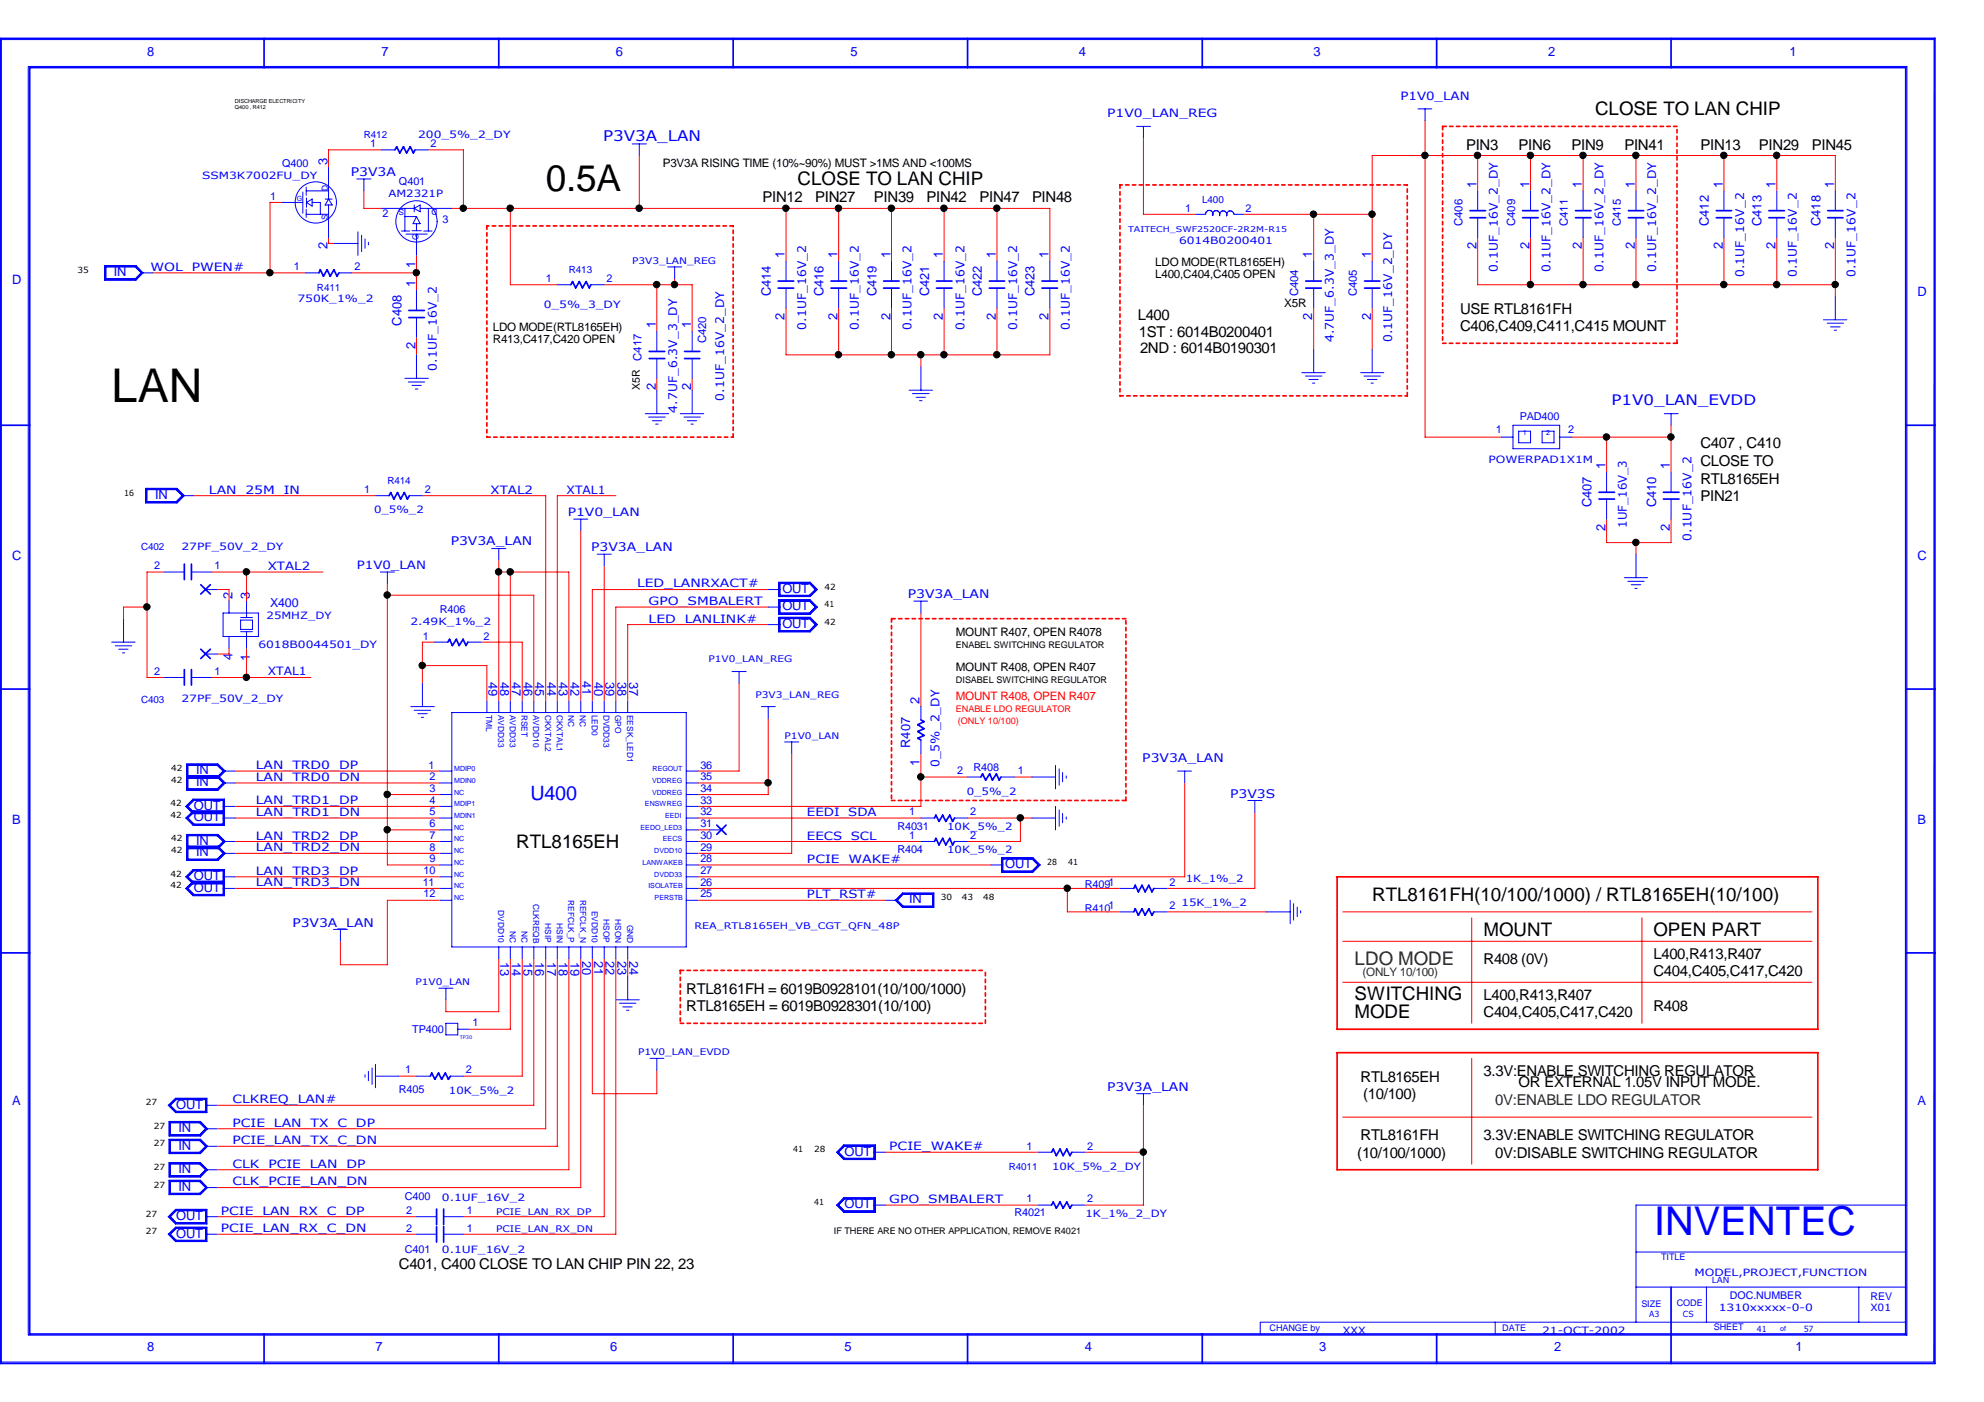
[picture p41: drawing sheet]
<svg xmlns="http://www.w3.org/2000/svg" width="297mm" height="210mm" viewBox="0 0 297 210" stroke-linecap="round" stroke-linejoin="round" font-family="sans-serif">
<defs><g id="words">
<text font-size="7" x="16.7" y="60.2">LAN</text>
<text font-size="5.9" fill="#00f" x="247.6" y="184.8">INVENTEC</text>
<text font-size="5.5" x="81.7" y="28.6">0.5A</text>
<text font-size="3" fill="#00f" x="79.4" y="119.8">U400</text>
<g font-size="2.8">
<text x="238.8" y="17.2">CLOSE TO LAN CHIP</text>
<text x="119.4" y="27.7">CLOSE TO LAN CHIP</text>
<text x="77.3" y="126.9">RTL8165EH</text>
<text x="205.4" y="134.8">RTL8161FH(10/100/1000) / RTL8165EH(10/100)</text>
<text x="222.1" y="140.1">MOUNT</text>
<text x="247.6" y="140.1">OPEN PART</text>
<text x="202.8" y="149.7">SWITCHING</text>
<text x="202.8" y="152.4">MODE</text>
</g>
<text font-size="2.8" fill="#008000" x="202.8" y="144.5">LDO MODE</text>
<g font-size="2.2" fill="#00f">
<text x="90.3" y="21.1">P3V3A_LAN</text>
<text x="241.3" y="60.7">P1V0_LAN_EVDD</text>
</g>
<g font-size="2.2">
<text x="219.5" y="22.4">PIN3</text>
<text x="227.4" y="22.4">PIN6</text>
<text x="235.3" y="22.4">PIN9</text>
<text x="243.2" y="22.4">PIN41</text>
<text x="254.6" y="22.4">PIN13</text>
<text x="263.4" y="22.4">PIN29</text>
<text x="271.3" y="22.4">PIN45</text>
<text x="114.2" y="30.3">PIN12</text>
<text x="122" y="30.3">PIN27</text>
<text x="130.8" y="30.3">PIN39</text>
<text x="138.7" y="30.3">PIN42</text>
<text x="146.6" y="30.3">PIN47</text>
<text x="154.5" y="30.3">PIN48</text>
<text x="170.3" y="47.8">L400</text>
<text x="218.6" y="46.9">USE RTL8161FH</text>
<text x="170.5" y="50.5">1ST : 6014B0200401</text>
<text x="170.7" y="52.9">2ND : 6014B0190301</text>
<text x="218.6" y="49.6">C406,C409,C411,C415 MOUNT</text>
<text x="254.6" y="67.1">C407 , C410</text>
<text x="254.6" y="69.8">CLOSE TO</text>
<text x="254.6" y="75.1">PIN21</text>
<text x="254.6" y="72.4">RTL8165EH</text>
<text x="247.6" y="143.5">L400,R413,R407</text>
<text x="102.7" y="148.8">RTL8161FH = 6019B0928101(10/100/1000)</text>
<text x="222.1" y="144.4">R408 (0V)</text>
<text x="222.1" y="149.6">L400,R413,R407</text>
<text x="247.6" y="146.1">C404,C405,C417,C420</text>
<text x="102.7" y="151.4">RTL8165EH = 6019B0928301(10/100)</text>
<text x="222.1" y="152.3">C404,C405,C417,C420</text>
<text x="247.6" y="151.4">R408</text>
<text x="203.7" y="161.9">RTL8165EH</text>
<text x="222.1" y="161.1">3.3V:ENABLE SWITCHING REGULATOR</text>
<text x="204.1" y="164.6">(10/100)</text>
<text x="227.4" y="162.8">OR EXTERNAL 1.05V INPUT MODE.</text>
<text x="203.2" y="173.4">(10/100/1000)</text>
<text x="203.7" y="170.7">RTL8161FH</text>
<text x="222.1" y="170.7">3.3V:ENABLE SWITCHING REGULATOR</text>
<text x="223.9" y="173.4">0V:DISABLE SWITCHING REGULATOR</text>
<text x="59.7" y="190">C401, C400 CLOSE TO LAN CHIP PIN 22, 23</text>
</g>
<text font-size="2.2" fill="#008000" x="223.9" y="165.4">0V:ENABLE LDO REGULATOR</text>
<g font-size="1.9" fill="#00f">
<text x="22" y="8.3">8</text>
<text x="57.1" y="8.3">7</text>
<text x="92.2" y="8.3">6</text>
<text x="127.3" y="8.3">5</text>
<text x="161.5" y="8.3">4</text>
<text x="196.7" y="8.3">3</text>
<text x="231.8" y="8.3">2</text>
<text x="267.9" y="8.3">1</text>
<text x="49" y="24.7" transform="rotate(-90 49 24.7)">3</text>
<text x="221.1" y="28.1" transform="rotate(-90 221.1 28.1)">1</text>
<text x="229" y="28.1" transform="rotate(-90 229 28.1)">1</text>
<text x="236.9" y="28.1" transform="rotate(-90 236.9 28.1)">1</text>
<text x="244.8" y="28.1" transform="rotate(-90 244.8 28.1)">1</text>
<text x="257.9" y="28.1" transform="rotate(-90 257.9 28.1)">1</text>
<text x="265.8" y="28.1" transform="rotate(-90 265.8 28.1)">1</text>
<text x="274.6" y="28.1" transform="rotate(-90 274.6 28.1)">1</text>
<text x="255.9" y="33.8" transform="rotate(-90 255.9 33.8)">C412</text>
<text x="263.7" y="33.8" transform="rotate(-90 263.7 33.8)">C413</text>
<text x="272.5" y="33.8" transform="rotate(-90 272.5 33.8)">C418</text>
<text x="17.1" y="41.4">IN</text>
<text x="49" y="37.3" transform="rotate(-90 49 37.3)">2</text>
<text x="62.2" y="40.1" transform="rotate(-90 62.2 40.1)">1</text>
<text x="117.5" y="38.6" transform="rotate(-90 117.5 38.6)">1</text>
<text x="125.4" y="38.6" transform="rotate(-90 125.4 38.6)">1</text>
<text x="133.3" y="38.6" transform="rotate(-90 133.3 38.6)">1</text>
<text x="141.2" y="38.6" transform="rotate(-90 141.2 38.6)">1</text>
<text x="149.1" y="38.6" transform="rotate(-90 149.1 38.6)">1</text>
<text x="157" y="38.6" transform="rotate(-90 157 38.6)">1</text>
<text x="196.5" y="38.6" transform="rotate(-90 196.5 38.6)">1</text>
<text x="205.3" y="38.6" transform="rotate(-90 205.3 38.6)">1</text>
<text x="221.1" y="37.3" transform="rotate(-90 221.1 37.3)">2</text>
<text x="229" y="37.3" transform="rotate(-90 229 37.3)">2</text>
<text x="236.9" y="37.3" transform="rotate(-90 236.9 37.3)">2</text>
<text x="244.8" y="37.3" transform="rotate(-90 244.8 37.3)">2</text>
<text x="257.9" y="37.3" transform="rotate(-90 257.9 37.3)">2</text>
<text x="265.8" y="37.3" transform="rotate(-90 265.8 37.3)">2</text>
<text x="274.6" y="37.3" transform="rotate(-90 274.6 37.3)">2</text>
<text x="1.8" y="42.6">D</text>
<text x="62.2" y="43" transform="rotate(-90 62.2 43)">1</text>
<text x="115.4" y="44.4" transform="rotate(-90 115.4 44.4)">C414</text>
<text x="117.5" y="47.9" transform="rotate(-90 117.5 47.9)">2</text>
<text x="123.3" y="44.4" transform="rotate(-90 123.3 44.4)">C416</text>
<text x="125.4" y="47.9" transform="rotate(-90 125.4 47.9)">2</text>
<text x="131.2" y="44.4" transform="rotate(-90 131.2 44.4)">C419</text>
<text x="133.3" y="47.9" transform="rotate(-90 133.3 47.9)">2</text>
<text x="139.1" y="44.4" transform="rotate(-90 139.1 44.4)">C421</text>
<text x="141.2" y="47.9" transform="rotate(-90 141.2 47.9)">2</text>
<text x="147" y="44.4" transform="rotate(-90 147 44.4)">C422</text>
<text x="149.1" y="47.9" transform="rotate(-90 149.1 47.9)">2</text>
<text x="154.9" y="44.4" transform="rotate(-90 154.9 44.4)">C423</text>
<text x="157" y="47.9" transform="rotate(-90 157 47.9)">2</text>
<text x="196.5" y="47.9" transform="rotate(-90 196.5 47.9)">2</text>
<text x="205.3" y="47.9" transform="rotate(-90 205.3 47.9)">2</text>
<text x="287.1" y="44.3">D</text>
<text x="60.1" y="48.8" transform="rotate(-90 60.1 48.8)">C408</text>
<text x="62.2" y="52.2" transform="rotate(-90 62.2 52.2)">2</text>
<text x="98.2" y="49.1" transform="rotate(-90 98.2 49.1)">1</text>
<text x="103.5" y="49.1" transform="rotate(-90 103.5 49.1)">1</text>
<text x="98.2" y="58.4" transform="rotate(-90 98.2 58.4)">2</text>
<text x="103.5" y="58.4" transform="rotate(-90 103.5 58.4)">2</text>
<text x="240.4" y="70.2" transform="rotate(-90 240.4 70.2)">1</text>
<text x="250" y="70.2" transform="rotate(-90 250 70.2)">1</text>
<text x="23.2" y="74.7">IN</text>
<text x="238.3" y="75.9" transform="rotate(-90 238.3 75.9)">C407</text>
<text x="247.9" y="75.9" transform="rotate(-90 247.9 75.9)">C410</text>
<text x="1.8" y="83.8">C</text>
<text x="240.4" y="79.5" transform="rotate(-90 240.4 79.5)">2</text>
<text x="250" y="79.5" transform="rotate(-90 250 79.5)">2</text>
<text x="287.1" y="83.8">C</text>
<text x="34.8" y="89.7" transform="rotate(-90 34.8 89.7)">2</text>
<text x="37.4" y="89.7" transform="rotate(-90 37.4 89.7)">3</text>
<text x="117.1" y="88.7">OUT</text>
<text x="40.4" y="90.8">X400</text>
<text x="117.1" y="91.4">OUT</text>
<text x="117.1" y="94">OUT</text>
<text x="34.8" y="98.8" transform="rotate(-90 34.8 98.8)">4</text>
<text x="37.4" y="98.9" transform="rotate(-90 37.4 98.9)">1</text>
<text x="87.2" y="102" transform="rotate(90 87.2 102)">41</text>
<text x="73.1" y="102.1" transform="rotate(90 73.1 102.1)">49</text>
<text x="74.9" y="102.1" transform="rotate(90 74.9 102.1)">48</text>
<text x="76.6" y="102.1" transform="rotate(90 76.6 102.1)">47</text>
<text x="78.4" y="102.1" transform="rotate(90 78.4 102.1)">46</text>
<text x="80.1" y="102.1" transform="rotate(90 80.1 102.1)">45</text>
<text x="81.9" y="102.1" transform="rotate(90 81.9 102.1)">44</text>
<text x="83.6" y="102.1" transform="rotate(90 83.6 102.1)">43</text>
<text x="85.4" y="102.1" transform="rotate(90 85.4 102.1)">42</text>
<text x="88.9" y="102.1" transform="rotate(90 88.9 102.1)">40</text>
<text x="90.7" y="102.1" transform="rotate(90 90.7 102.1)">39</text>
<text x="92.5" y="102.1" transform="rotate(90 92.5 102.1)">38</text>
<text x="94.2" y="102.1" transform="rotate(90 94.2 102.1)">37</text>
<text x="137.7" y="105.5" transform="rotate(-90 137.7 105.5)">2</text>
<text x="136.3" y="112" transform="rotate(-90 136.3 112)">R407</text>
<text x="29.4" y="117.7">IN</text>
<text x="29.4" y="116">IN</text>
<text x="137.7" y="114.7" transform="rotate(-90 137.7 114.7)">1</text>
<text x="1.8" y="123.3">B</text>
<text x="29" y="123">OUT</text>
<text x="29" y="121.2">OUT</text>
<text x="287.1" y="123.3">B</text>
<text x="29" y="131.7">OUT</text>
<text x="29.4" y="126.5">IN</text>
<text x="29.4" y="128.2">IN</text>
<text x="150.5" y="130">OUT</text>
<text x="29" y="133.5">OUT</text>
<text x="136.1" y="135.3">IN</text>
<text x="87.2" y="143.9" transform="rotate(90 87.2 143.9)">20</text>
<text x="88.9" y="143.9" transform="rotate(90 88.9 143.9)">21</text>
<text x="90.7" y="143.9" transform="rotate(90 90.7 143.9)">22</text>
<text x="92.5" y="143.9" transform="rotate(90 92.5 143.9)">23</text>
<text x="94.2" y="143.9" transform="rotate(90 94.2 143.9)">24</text>
<text x="74.9" y="144" transform="rotate(90 74.9 144)">13</text>
<text x="76.6" y="144" transform="rotate(90 76.6 144)">14</text>
<text x="78.4" y="144" transform="rotate(90 78.4 144)">15</text>
<text x="80.1" y="144" transform="rotate(90 80.1 144)">16</text>
<text x="81.9" y="144" transform="rotate(90 81.9 144)">17</text>
<text x="83.6" y="144" transform="rotate(90 83.6 144)">18</text>
<text x="85.4" y="144" transform="rotate(90 85.4 144)">19</text>
<text x="1.8" y="165.4">A</text>
<text x="26.4" y="166">OUT</text>
<text x="287.1" y="165.4">A</text>
<text x="26.7" y="169.5">IN</text>
<text x="26.7" y="172.1">IN</text>
<text x="126.4" y="173">OUT</text>
<text x="26.7" y="175.6">IN</text>
<text x="26.7" y="178.3">IN</text>
<text x="26.4" y="185.3">OUT</text>
<text x="26.4" y="182.7">OUT</text>
<text x="126.4" y="180.9">OUT</text>
<text x="22" y="202.3">8</text>
<text x="56.2" y="202.3">7</text>
<text x="91.4" y="202.3">6</text>
<text x="126.4" y="202.3">5</text>
<text x="162.4" y="202.3">4</text>
<text x="197.5" y="202.3">3</text>
<text x="232.7" y="202.3">2</text>
<text x="268.8" y="202.3">1</text>
</g>
<g font-size="1.8" fill="#00f">
<text x="52.5" y="26.4">P3V3A</text>
<text x="224.2" y="40.7" transform="rotate(-90 224.2 40.7)">0.1UF_16V_2_DY</text>
<text x="232.2" y="40.7" transform="rotate(-90 232.2 40.7)">0.1UF_16V_2_DY</text>
<text x="240.1" y="40.7" transform="rotate(-90 240.1 40.7)">0.1UF_16V_2_DY</text>
<text x="247.9" y="40.7" transform="rotate(-90 247.9 40.7)">0.1UF_16V_2_DY</text>
<text x="261.1" y="41.5" transform="rotate(-90 261.1 41.5)">0.1UF_16V_2</text>
<text x="269" y="41.5" transform="rotate(-90 269 41.5)">0.1UF_16V_2</text>
<text x="277.8" y="41.5" transform="rotate(-90 277.8 41.5)">0.1UF_16V_2</text>
<text x="120.7" y="49.4" transform="rotate(-90 120.7 49.4)">0.1UF_16V_2</text>
<text x="128.6" y="49.4" transform="rotate(-90 128.6 49.4)">0.1UF_16V_2</text>
<text x="136.5" y="49.4" transform="rotate(-90 136.5 49.4)">0.1UF_16V_2</text>
<text x="144.4" y="49.4" transform="rotate(-90 144.4 49.4)">0.1UF_16V_2</text>
<text x="152.3" y="49.4" transform="rotate(-90 152.3 49.4)">0.1UF_16V_2</text>
<text x="160.2" y="49.4" transform="rotate(-90 160.2 49.4)">0.1UF_16V_2</text>
<text x="199.7" y="51.2" transform="rotate(-90 199.7 51.2)">4.7UF_6.3V_3_DY</text>
<text x="208.4" y="51.2" transform="rotate(-90 208.4 51.2)">0.1UF_16V_2_DY</text>
<text x="65.4" y="55.5" transform="rotate(-90 65.4 55.5)">0.1UF_16V_2</text>
<text x="108.4" y="60" transform="rotate(-90 108.4 60)">0.1UF_16V_2_DY</text>
<text x="101.4" y="61.8" transform="rotate(-90 101.4 61.8)">4.7UF_6.3V_3_DY</text>
<text x="67.5" y="81.7">P3V3A_LAN</text>
<text x="88.5" y="82.5">P3V3A_LAN</text>
<text x="243.6" y="79" transform="rotate(-90 243.6 79)">1UF_16V_3</text>
<text x="253.2" y="81" transform="rotate(-90 253.2 81)">0.1UF_16V_2</text>
<text x="135.9" y="89.6">P3V3A_LAN</text>
<text x="140.7" y="114.9" transform="rotate(-90 140.7 114.9)">0_5%_2_DY</text>
<text x="171" y="114.1">P3V3A_LAN</text>
<text x="184.2" y="119.4">P3V3S</text>
<text x="43.8" y="138.7">P3V3A_LAN</text>
<text x="165.8" y="163.3">P3V3A_LAN</text>
</g>
<g font-size="1.7" fill="#00f">
<text x="165.8" y="17.6">P1V0_LAN_REG</text>
<text x="209.7" y="14.9">P1V0_LAN</text>
<text x="218.9" y="33.8" transform="rotate(-90 218.9 33.8)">C406</text>
<text x="226.9" y="33.8" transform="rotate(-90 226.9 33.8)">C409</text>
<text x="234.7" y="33.8" transform="rotate(-90 234.7 33.8)">C411</text>
<text x="242.7" y="33.8" transform="rotate(-90 242.7 33.8)">C415</text>
<text x="22.5" y="40.6">WOL_PWEN#</text>
<text x="194.3" y="44.4" transform="rotate(-90 194.3 44.4)">C404</text>
<text x="203.2" y="44.4" transform="rotate(-90 203.2 44.4)">C405</text>
<text x="105.7" y="51.4" transform="rotate(-90 105.7 51.4)">C420</text>
<text x="96.1" y="54" transform="rotate(-90 96.1 54)">C417</text>
<text x="31.3" y="73.9">LAN_25M_IN</text>
<text x="73.4" y="73.9">XTAL2</text>
<text x="84.8" y="73.9">XTAL1</text>
<text x="85" y="77.2">P1V0_LAN</text>
<text x="40.1" y="85.3">XTAL2</text>
<text x="53.4" y="85.1">P1V0_LAN</text>
<text x="95.4" y="87.9">LED_LANRXACT#</text>
<text x="97.1" y="93.2">LED_LANLINK#</text>
<text x="97.1" y="90.6">GPO_SMBALERT</text>
<text x="40.1" y="101.1">XTAL1</text>
<text x="38.3" y="116.9">LAN_TRD0_DN</text>
<text x="38.3" y="115.1">LAN_TRD0_DP</text>
<text x="38.3" y="122.2">LAN_TRD1_DN</text>
<text x="38.3" y="125.7">LAN_TRD2_DP</text>
<text x="38.3" y="120.4">LAN_TRD1_DP</text>
<text x="120.8" y="122.2">EEDI_SDA</text>
<text x="120.8" y="125.7">EECS_SCL</text>
<text x="38.3" y="127.4">LAN_TRD2_DN</text>
<text x="38.3" y="130.9">LAN_TRD3_DP</text>
<text x="120.8" y="129.2">PCIE_WAKE#</text>
<text x="38.3" y="132.7">LAN_TRD3_DN</text>
<text x="120.8" y="134.5">PLT_RST#</text>
<text x="34.8" y="165.2">CLKREQ_LAN#</text>
<text x="34.8" y="168.7">PCIE_LAN_TX_C_DP</text>
<text x="34.8" y="171.3">PCIE_LAN_TX_C_DN</text>
<text x="133.1" y="172.2">PCIE_WAKE#</text>
<text x="34.8" y="174.8">CLK_PCIE_LAN_DP</text>
<text x="34.8" y="177.5">CLK_PCIE_LAN_DN</text>
<text x="33.1" y="184.5">PCIE_LAN_RX_C_DN</text>
<text x="33.1" y="181.9">PCIE_LAN_RX_C_DP</text>
<text x="133.1" y="180.1">GPO_SMBALERT</text>
</g>
<g font-size="1.7">
<text x="99.2" y="25">P3V3A RISING TIME (10%~90%) MUST &gt;1MS AND &lt;100MS</text>
<text x="173" y="39.9">LDO MODE(RTL8165EH)</text>
<text x="173" y="41.7">L400,C404,C405 OPEN</text>
<text x="192.3" y="46">X5R</text>
<text x="73.8" y="51.3">R413,C417,C420 OPEN</text>
<text x="73.8" y="49.5">LDO MODE(RTL8165EH)</text>
<text x="143.1" y="95.2">MOUNT R407, OPEN R4078</text>
<text x="143.1" y="100.5">MOUNT R408, OPEN R407</text>
</g>
<text font-size="1.7" fill="#f00" x="143.1" y="104.9">MOUNT R408, OPEN R407</text>
<text font-size="1.7" fill="#008000" x="204" y="146.1">(ONLY 10/100)</text>
<g font-size="1.6" fill="#00f">
<text x="55.4" y="22">1</text>
<text x="64.5" y="22">2</text>
<text x="40.5" y="29.9">1</text>
<text x="42.2" y="25">Q400</text>
<text x="59.7" y="27.7">Q401</text>
<text x="57.3" y="32.6">2</text>
<text x="66.2" y="33.4">3</text>
<text x="177.4" y="31.7">1</text>
<text x="186.5" y="31.7">2</text>
<text x="44" y="40.5">1</text>
<text x="53.1" y="40.5">2</text>
<text x="81.7" y="42.2">1</text>
<text x="90.8" y="42.2">2</text>
<text x="223.9" y="64.9">1</text>
<text x="227.5" y="62.9">PAD400</text>
<text x="234.8" y="64.9">2</text>
<text x="54.5" y="73.8">1</text>
<text x="63.6" y="73.8">2</text>
<text x="23.1" y="85.2">2</text>
<text x="32.1" y="85.2">1</text>
<text x="63.3" y="95.8">1</text>
<text x="65.9" y="91.7">R406</text>
<text x="72.4" y="95.8">2</text>
<text x="23.1" y="101">2</text>
<text x="32.1" y="101">1</text>
<text x="64.2" y="115.1">1</text>
<text x="64.3" y="118.6">3</text>
<text x="64.3" y="116.8">2</text>
<text x="104.9" y="118.6">34</text>
<text x="104.9" y="115.1">36</text>
<text x="104.9" y="116.8">35</text>
<text x="143.3" y="116">2</text>
<text x="145.8" y="115.4">R408</text>
<text x="152.4" y="116">1</text>
<text x="64.3" y="125.6">7</text>
<text x="64.3" y="123.8">6</text>
<text x="64.3" y="120.4">4</text>
<text x="64.3" y="122.1">5</text>
<text x="104.9" y="120.4">33</text>
<text x="104.9" y="122.1">32</text>
<text x="104.9" y="123.8">31</text>
<text x="104.9" y="125.6">30</text>
<text x="134.4" y="124.2">R4031</text>
<text x="136.1" y="125.6">1</text>
<text x="136.1" y="122.1">1</text>
<text x="145.2" y="125.6">2</text>
<text x="145.2" y="122.1">2</text>
<text x="63.4" y="130.9">10</text>
<text x="64.3" y="129.1">9</text>
<text x="64.3" y="127.3">8</text>
<text x="104.9" y="129.1">28</text>
<text x="104.9" y="130.9">27</text>
<text x="104.9" y="127.3">29</text>
<text x="134.4" y="127.7">R404</text>
<text x="63.3" y="132.6">11</text>
<text x="63.4" y="134.4">12</text>
<text x="104.9" y="134.4">25</text>
<text x="104.9" y="132.6">26</text>
<text x="162.4" y="133">R4091</text>
<text x="162.4" y="136.5">R4101</text>
<text x="175.1" y="132.6">2</text>
<text x="175.1" y="136.1">2</text>
<text x="61.7" y="154.7">TP400</text>
<text x="70.7" y="153.7">1</text>
<text x="60.7" y="160.7">1</text>
<text x="69.8" y="160.7">2</text>
<text x="59.7" y="163.7">R405</text>
<text x="153.7" y="172.1">1</text>
<text x="162.8" y="172.1">2</text>
<text x="60.6" y="179.7">C400</text>
<text x="60.8" y="184.4">2</text>
<text x="60.8" y="181.8">2</text>
<text x="69.9" y="184.4">1</text>
<text x="69.9" y="181.8">1</text>
<text x="151.9" y="182.1">R4021</text>
<text x="153.7" y="180">1</text>
<text x="162.8" y="180">2</text>
<text x="60.6" y="187.6">C401</text>
<text x="259" y="194.5">DOC.NUMBER</text>
<text x="280" y="194.6">REV</text>
</g>
<text font-size="1.6" x="95.8" y="58.4" transform="rotate(-90 95.8 58.4)">X5R</text>
<g font-size="1.5" fill="#00f">
<text x="54.5" y="20.7">R412</text>
<text x="62.6" y="20.7">200_5%_2_DY</text>
<text x="30.3" y="26.8">SSM3K7002FU_DY</text>
<text x="58.2" y="29.5">AM2321P</text>
<text x="180" y="30.4">L400</text>
<text x="85.2" y="40.9">R413</text>
<text x="176.5" y="36.5">6014B0200401</text>
<text x="44.5" y="45.3">750K_1%_2</text>
<text x="47.5" y="43.5">R411</text>
<text x="81.4" y="46.1">0_5%_3_DY</text>
<text x="222.8" y="69.3">POWERPAD1X1M</text>
<text x="56" y="76.8">0_5%_2</text>
<text x="58" y="72.5">R414</text>
<text x="21.1" y="82.4">C402</text>
<text x="27.2" y="82.3">27PF_50V_2_DY</text>
<text x="39.9" y="92.6">25MHZ_DY</text>
<text x="61.5" y="93.5">2.49K_1%_2</text>
<text x="38.7" y="97">6018B0044501_DY</text>
<text x="21.1" y="105.2">C403</text>
<text x="27.2" y="105.2">27PF_50V_2_DY</text>
<text x="144.7" y="119">0_5%_2</text>
<text x="141.8" y="124.2">10K_5%_2</text>
<text x="141.8" y="127.8">10K_5%_2</text>
<text x="176.9" y="135.6">15K_1%_2</text>
<text x="177.5" y="132.1">1K_1%_2</text>
<text x="67.2" y="163.7">10K_5%_2</text>
<text x="66.2" y="179.7">0.1UF_16V_2</text>
<text x="151" y="175.2">R4011</text>
<text x="157.5" y="175.1">10K_5%_2_DY</text>
<text x="162.5" y="182.2">1K_1%_2_DY</text>
<text x="66.2" y="187.7">0.1UF_16V_2</text>
<text x="253.7" y="191">MODEL,PROJECT,FUNCTION</text>
<text x="257.3" y="196.2">1310xxxxx-0-0</text>
<text x="280" y="196.2">X01</text>
<text x="201" y="199.7">XXX</text>
<text x="230.9" y="199.7">21-OCT-2002</text>
</g>
<g font-size="1.4" fill="#00f">
<text x="94.7" y="39.5">P3V3_LAN_REG</text>
<text x="106.1" y="99.2">P1V0_LAN_REG</text>
<text x="113.1" y="104.4">P3V3_LAN_REG</text>
<text x="117.5" y="110.6">P1V0_LAN</text>
<text x="104" y="139.1">REA_RTL8165EH_VB_CGT_QFN_48P</text>
<text x="62.2" y="147.4">P1V0_LAN</text>
<text x="95.5" y="158">P1V0_LAN_EVDD</text>
<text x="74.3" y="184.5">PCIE_LAN_RX_DN</text>
<text x="74.3" y="181.9">PCIE_LAN_RX_DP</text>
<text x="248.7" y="188.7">TITLE</text>
<text x="245.7" y="195.7">SIZE</text>
<text x="251" y="195.5">CODE</text>
<text x="190.1" y="199.3">CHANGE by</text>
<text x="224.9" y="199.3">DATE</text>
<text x="256.6" y="199.1">SHEET</text>
</g>
<g font-size="1.4">
<text x="143.1" y="97">ENABEL SWITCHING REGULATOR</text>
<text x="143.1" y="102.2">DISABEL SWITCHING REGULATOR</text>
<text x="124.8" y="184.7">IF THERE ARE NO OTHER APPLICATION, REMOVE R4021</text>
</g>
<g font-size="1.4" fill="#f00">
<text x="143.1" y="106.6">ENABLE LDO REGULATOR</text>
<text x="143.4" y="108.4">(ONLY 10/100)</text>
</g>
<g font-size="1.3" fill="#00f">
<text x="49.1" y="28.6" transform="rotate(-90 49.1 28.6)">D</text>
<text x="49.1" y="32.9" transform="rotate(-90 49.1 32.9)">S</text>
<text x="60.5" y="31.3" transform="rotate(180 60.5 31.3)">S</text>
<text x="62.7" y="35.9" transform="rotate(-90 62.7 35.9)">G</text>
<text x="65.5" y="31.3" transform="rotate(180 65.5 31.3)">D</text>
<text x="72.8" y="107" transform="rotate(90 72.8 107)">TML</text>
<text x="74.6" y="107" transform="rotate(90 74.6 107)">AVDD33</text>
<text x="76.3" y="107" transform="rotate(90 76.3 107)">AVDD33</text>
<text x="78.1" y="107" transform="rotate(90 78.1 107)">RSET</text>
<text x="79.8" y="107" transform="rotate(90 79.8 107)">AVDD10</text>
<text x="81.6" y="107" transform="rotate(90 81.6 107)">CKXTAL2</text>
<text x="83.4" y="107" transform="rotate(90 83.4 107)">CKXTAL1</text>
<text x="85.1" y="107" transform="rotate(90 85.1 107)">NC</text>
<text x="86.8" y="107" transform="rotate(90 86.8 107)">NC</text>
<text x="88.6" y="107" transform="rotate(90 88.6 107)">LED0</text>
<text x="90.3" y="107" transform="rotate(90 90.3 107)">DVDD33</text>
<text x="92.1" y="107" transform="rotate(90 92.1 107)">GPO</text>
<text x="93.9" y="107" transform="rotate(90 93.9 107)">EESK_LED1</text>
<text x="74.6" y="136.3" transform="rotate(90 74.6 136.3)">DVDD10</text>
<text x="79.8" y="135.3" transform="rotate(90 79.8 135.3)">CLKREQB</text>
<text x="85.1" y="134.7" transform="rotate(90 85.1 134.7)">REFCLK_P</text>
<text x="86.9" y="134.7" transform="rotate(90 86.9 134.7)">REFCLK_N</text>
<text x="88.6" y="136.4" transform="rotate(90 88.6 136.4)">EVDD10</text>
<text x="90.4" y="137.6" transform="rotate(90 90.4 137.6)">HSOP</text>
<text x="92.1" y="137.6" transform="rotate(90 92.1 137.6)">HSON</text>
<text x="76.3" y="139.4" transform="rotate(90 76.3 139.4)">NC</text>
<text x="78.1" y="139.4" transform="rotate(90 78.1 139.4)">NC</text>
<text x="81.6" y="138.3" transform="rotate(90 81.6 138.3)">HSIP</text>
<text x="83.4" y="138.2" transform="rotate(90 83.4 138.2)">HSIN</text>
<text x="93.9" y="138.4" transform="rotate(90 93.9 138.4)">GND</text>
<text x="246.9" y="197.1">A3</text>
<text x="252" y="197.1">CS</text>
<text x="256.3" y="192.1">LAN</text>
<text x="263" y="199.4">41</text>
<text x="270" y="199.4">57</text>
</g>
<g font-size="1.3">
<text x="11.6" y="40.9">35</text>
<text x="18.6" y="74.2">16</text>
<text x="123.4" y="88.3">42</text>
<text x="123.4" y="93.5">42</text>
<text x="123.4" y="90.9">41</text>
<text x="25.7" y="117.2">42</text>
<text x="25.7" y="115.4">42</text>
<text x="25.5" y="122.5">42</text>
<text x="25.5" y="120.7">42</text>
<text x="25.7" y="126">42</text>
<text x="25.5" y="131.3">42</text>
<text x="25.7" y="127.8">42</text>
<text x="156.8" y="129.5">28</text>
<text x="159.9" y="129.5">41</text>
<text x="25.5" y="133">42</text>
<text x="140.9" y="134.8">30</text>
<text x="144" y="134.8">43</text>
<text x="147.2" y="134.8">48</text>
<text x="21.8" y="165.5">27</text>
<text x="23" y="171.6">27</text>
<text x="23" y="169">27</text>
<text x="118.7" y="172.5">41</text>
<text x="121.9" y="172.5">28</text>
<text x="23" y="177.8">27</text>
<text x="23" y="175.1">27</text>
<text x="21.8" y="184.8">27</text>
<text x="21.8" y="182.2">27</text>
<text x="121.9" y="180.4">41</text>
</g>
<text font-size="1.2" fill="#00f" x="168.9" y="34.7">TAITECH_SWF2520CF-2R2M-R15</text>
<g font-size="1.1" fill="#00f">
<text x="44.4" y="30.1">G</text>
<text x="228" y="65.1">1</text>
<text x="231.5" y="65.1">2</text>
<text x="68" y="119">NC</text>
<text x="68" y="115.5">MDIP0</text>
<text x="68" y="117.2">MDIN0</text>
<text x="97.6" y="119">VDDREG</text>
<text x="97.6" y="117.3">VDDREG</text>
<text x="97.7" y="115.5">REGOUT</text>
<text x="68" y="122.5">MDIN1</text>
<text x="68" y="126">NC</text>
<text x="68" y="124.2">NC</text>
<text x="68" y="120.7">MDIP1</text>
<text x="95.9" y="124.2">EEDO_LED3</text>
<text x="96.6" y="120.7">ENSWREG</text>
<text x="99.2" y="126">EECS</text>
<text x="99.6" y="122.5">EEDI</text>
<text x="68" y="129.5">NC</text>
<text x="68" y="127.8">NC</text>
<text x="68" y="131.3">NC</text>
<text x="96.2" y="129.5">LANWAKEB</text>
<text x="98" y="131.3">DVDD33</text>
<text x="98" y="127.8">DVDD10</text>
<text x="68" y="134.8">NC</text>
<text x="68" y="133">NC</text>
<text x="97.1" y="133">ISOLATEB</text>
<text x="98" y="134.8">PERSTB</text>
<text x="266.5" y="199.3">of</text>
</g>
<g font-size=".8">
<text x="35.2" y="16.3">Q400 , R412</text>
<text x="35.2" y="15.4">DISCHARGE ELECTRICITY</text>
</g>
<text font-size=".7" fill="#00f" x="68.8" y="155.5">TP30</text>
</g></defs>
<path d="M200.2 131.3h72v22.8h-72zM200.2 157.6h72v17.5h-72z" fill="none" stroke="#f00" stroke-width=".25"/>
<g fill="none" stroke="#f00" stroke-width=".25" stroke-dasharray=".5 .5">
<path d="M216 18.9v32.5M251.1 18.9h-35.1M72.9 33.8v31.6M109.8 33.8h-36.9M167.7 27.7v31.6M210.7 27.7h-43M167.7 59.3h43M210.7 59.3v-31.6M216 51.4h35.1M251.1 51.4v-32.5M72.9 65.4h36.9M109.8 65.4v-31.6"/>
<path d="M133.5 92.6v27.2M168.6 92.6h-35.1M133.5 119.8h35.1M168.6 119.8v-27.2M101.9 145.3h45.6M101.9 145.3v7.9M101.9 153.2h45.6M147.5 153.2v-7.9"/>
</g>
<g fill="none" stroke="#f00" stroke-width=".15">
<path d="M213.4 18v47.4h11.3M42.2 30.3h-1.8v10.6M49.2 35.6v.8h.9M54.5 28.6v2.6h2.6M57.1 22.4h-7.9v2.7M62.4 38.2v5.3M64.1 22.4h5.3v8.8M67.6 31.2h89.6v7.9M76.4 31.2v11.4h7M95.7 23.3v7.9M117.7 31.2v7.9M125.6 31.2v7.9"/>
<path d="M133.5 31.2v7.9M141.3 31.2v7.9M149.3 31.2v7.9M171.2 20.7v11.4h7.9M186.1 32.1h19.3M196.7 32.1v7M221.2 35.6v7h53.6M221.2 23.3v5.3M229.1 23.3v5.3M229.1 35.6v7M237 23.3v5.3M237 35.6v7"/>
<path d="M244.9 23.3v5.3M244.9 35.6v7M258.1 23.3v5.3M258.1 35.6v7M266 23.3v5.3M266 35.6v7M274.8 28.6v-5.3h-69.4v15.8M274.8 35.6v8.8M22.9 40.9h22.8M52.7 40.9h9.7M62.4 50.5v2.6M90.5 42.6h13.1v7"/>
<path d="M98.3 42.6v7M98.3 56.6v1.8M101 41.7v.9M103.6 56.6v1.8M117.7 46.1v7h39.5v-7M125.6 46.1v7M133.5 46.1v7M137.9 53.1v1.8M141.3 46.1v7M149.3 46.1v7M196.7 46.1v6.2M205.4 46.1v6.2"/>
<path d="M29 74.2h27.2M63.2 74.2h18.5v30.7M86.9 79.5v25.4M92.2 74.2h-8.8v30.7M235.3 65.4h14.9M240.5 77.7v3.5h9.7v-3.5M240.5 65.4v5.3M250.2 63.7v7M22 90.9h-3.5v1.7M24.6 85.6h-2.6v15.8h2.6M31.7 85.6h16.6M32.5 88.3h1.8v1.7"/>
<path d="M34.3 97v.9h-1.8M36.9 85.6v4.4M36.9 97v4.4M58 87.4v42.1h7.9M58 89.1h21.9v15.8M63.2 99.7h9.7v5.2M65 96.1h-1.8v6.2M72 96.1h6.2v8.8M74.7 85.6h10.5v19.3M74.7 83.9v21M76.4 85.6v19.3M90.5 84.8v20.1"/>
<path d="M115 90.9h-22.8v14M115 88.3h-26.3v16.6M115 93.5h-21v11.4M137.9 91.8v14M244.9 81.2v1.8M31.7 101.4h14.9M35.2 115.4h30.7M35.2 117.2h30.7M58 119h7.9M104.5 117.2h10.5M110.7 102.3v13.1h-6.2M115 107.6v11.4h-10.5"/>
<path d="M118.5 112.8v15h-14M137.9 112.8v7.9h-33.4M137.9 116.3h7M151.9 116.3h2.6M177.4 117.2v14.1h-72.9M35.2 120.7h30.7M35.2 122.5h30.7M35.2 133h30.7M35.2 126h30.7M35.2 127.8h30.7M35.2 131.3h30.7M58 124.2h7.9"/>
<path d="M65.9 134.8h-7.9v9.6h-7v-3.5M104.5 122.5h33.4M104.5 134.8h28.1M104.5 133h63.2M104.5 129.5h43.9M104.5 126h33.4M104.5 124.2h1.8M144.9 122.5h9.6M152.8 122.5v3.5h-7.9M159.8 133v3.5h7.9M174.7 136.5h14.9M187.9 121.6v11.4h-13.2"/>
<path d="M201 136.5h70.3M220.3 137.4v15.8M245.8 137.4v15.8M74.7 143.6v7.9h-7.9v-1.8M76.4 143.6v10.5h-6.1M78.2 143.6v17.5h-8.8M79.9 143.6v21.9h-47.4M81.7 143.6v25.4h-49.2M83.4 143.6v28h-50.9M85.2 143.6v31.5h-52.7M86.9 143.6v34.2h-54.4M88.7 143.6v20.1h9.6v-3.5"/>
<path d="M90.5 143.6v38.6h-21.1M92.2 143.6v41.2h-22.8M94 143.6v2.6M201 140.9h70.3M201 147.1h70.3M220.3 158.5v15.8M59.7 161.1h2.7M132.6 172.5h22.8M162.4 172.5h8.8M171.2 165.5v14.9h-8.8M201 167.3h70.3M32.5 182.2h29.9"/>
<path d="M32.5 184.8h29.9M132.6 180.4h22.8"/>
</g>
<g fill="none" stroke="#00f" stroke-width=".15">
<path d="M.2 5.9h289.3M.2 5.9v198.1M4.2 9.9v190M4.3 9.9h281.2v190h-281.2M170.2 18.9h2.1M171.2 18.9v1.8M212.3 16.3h2.1M213.4 16.3v1.7M289.6 5.9l-.1 198h-289.3M15.7 39.8h4.7l1 1.1-1 1.1h-4.7zM15.7 39.8h4.6l1 1.1-1 1h-4.6zM15.8 39.9h4.5l.9 1-.9 .9h-4.5z"/>
<path d="M15.9 40h4.3l.9 .9-.9 .8h-4.3zM42.2 30.3h3.1M45.3 28.7v3.2M45.8 28.6h3.4M45.8 28v1.3M45.8 31.3v1.3M45.8 32.1h3.4M45.9 30.3l.8-.5v1.1zM45.9 29.6v1.4M46.7 30.3h1.3v1.8M48.7 29.8h1M49.2 29.8l.5 .9h-1z"/>
<path d="M49.2 25.1v4.7M49.2 30.7v4.9M50.1 36.4h3.5M53.4 26.8h2.1M53.6 34.7v3.5M54.1 35.2v2.5M54.5 26.8v1.8M54.6 35.8v1.4M55.2 36.3v.4M57.1 22.4h2M57.1 31.2h4.9M60.1 34.6h1.2"/>
<path d="M60.6 31.2v3.4M60.6 32.4h1.8M60.8 35.1h3.2M61.7 34.5h1.4M62 31.2l.9-.5v1zM62 30.7v1M62.1 22.4h2M62.4 32.4l.5 1.1h-1.1zM62.4 33.5v1M62.4 35.1v3.1M62.9 31.2h4.7M63.5 34.6h1.2"/>
<path d="M64.1 31.2v3.4M94.7 21.5h2.1M95.7 21.5v1.8M99.9 40h2.2M101 40v1.7M117.7 39.1v3M125.6 39.1v3M133.5 39.1v3M141.3 39.1v3M149.3 39.1v3M157.2 39.1v3M179.1 32.1h1.4"/>
<path d="M180.5 32v.1M180.7 31.7l-.2 .3M181.1 31.5l-.4 .1M181.1 31.5l.3 .2M181.5 31.7v.3M181.5 32.1l.1 .2v-.2M181.6 31.9v.1M181.7 31.7l-.1 .1M182.1 31.5l-.4 .2M182.1 31.5l.4 .2M182.5 31.7l.1 .4M182.6 32.1v.2"/>
<path d="M182.7 31.7l-.1 .4M183.1 31.6l-.3 .1M183.2 31.6l.3 .1M183.6 31.8l.1 .3M183.6 32.1l.1 .2M183.7 32.2l-.1 .1M183.8 31.7l-.2 .4M184.2 31.6l-.3 .1M184.2 31.6l.4 .1M184.6 31.8l.1 .3M184.8 32.1h1.3M196.7 39.1v3"/>
<path d="M205.4 39.1v3M221.2 28.6v2.9M221.2 32.6v3M229.1 28.6v2.9M229.1 32.6v3M237 28.6v2.9M237 32.6v3M244.9 28.6v2.9M244.9 32.6v3M258.1 28.6v2.9M258.1 32.6v3M266 28.6v2.9"/>
<path d="M266 32.6v3M274.8 28.6v2.9M274.8 32.6v3M21.1 40.9h1.8M45.7 40.9h2M50.8 40.9h1.9M60.6 56.6h3.5M61.1 57.2h2.5M61.7 57.7h1.4M62.2 58.3h.4M62.4 43.5v3M62.4 47.5v3"/>
<path d="M62.4 53.1v3.5M83.4 42.6h2.1M88.5 42.6h2M98.3 49.6v3M98.3 53.7v2.9M98.3 58.4v3.5M103.6 49.6v3M103.6 53.7v2.9M103.6 58.4v3.5M117.7 43.1v3M125.6 43.1v3M133.5 43.1v3"/>
<path d="M136.1 58.4h3.5M136.6 58.9h2.5M137.2 59.5h1.4M137.7 60h.3M137.9 54.9v3.5M141.3 43.1v3M149.3 43.1v3M157.2 43.1v3M194.9 55.8h3.5M195.4 56.3h2.5M196 56.8h1.4M196.5 57.4h.3"/>
<path d="M196.7 43.1v3M196.7 52.3v3.5M203.7 55.8h3.5M204.2 56.3h2.5M204.7 56.8h1.5M205.3 57.4h.3M205.4 43.1v3M205.4 52.3v3.5M273 47.9h3.5M273.6 48.4h2.4M274.1 48.9h1.4M274.6 49.4h.4"/>
<path d="M274.8 44.4v3.5M21.8 73.1h4.7l1.1 1.1-1.1 1.1h-4.7zM21.8 73.2h4.7l1 1-1 1h-4.7zM21.9 73.3h4.5l1 .9-1 .9h-4.5zM22 73.3h4.4l.9 .9-.9 .9h-4.4zM27.3 74.2h1.7M56.2 74.2h2M61.3 74.2h1.9M85.9 77.7h2.1M86.9 77.7v1.8M96.6 61.9h3.5M97.1 62.4h2.5"/>
<path d="M97.7 63h1.4M98.2 63.5h.3M101.9 61.9h3.5M102.4 62.4h2.5M102.9 63h1.4M103.5 63.5h.3M224.7 65.4h1.8M226.5 63.7h7v3.5h-7zM227.4 64.6h1.7v1.7h-1.7zM230.9 64.6h1.8v1.7h-1.8zM233.5 65.4h1.8M240.5 70.7v3"/>
<path d="M240.5 74.7v3M249.2 61.9h2M250.2 61.9v1.8M250.2 70.7v3M250.2 74.7v3M16.7 96.1h3.5M17.3 96.7h2.4M17.8 97.2h1.4M18.3 97.7h.4M18.5 92.6v3.5M24.6 85.6h3M28.7 85.6h3"/>
<path d="M30.8 88.3h1.7M30.8 97.9h1.7M33.4 91.8h5.3v3.5h-5.3zM34.3 90v1.8M34.3 95.3v1.7M36 92.5h1.8M36 92.8h1.8v1.4h-1.8zM36 94.6h1.8M36.9 90v2.5M36.9 94.6v2.4M56.9 85.6h2.2M58 85.6v1.8"/>
<path d="M65 96.1h2.1M70.1 96.1h1.9M73.6 82.1h2.1M74.7 82.1v1.8M89.4 83h2.1M90.5 83v1.8M115 88.3h1.8M115 93.5h1.8M115 90.9h1.8M116.6 87.2h4.7l1.1 1.1-1.1 1h-4.7zM116.6 89.8h4.7l1.1 1.1-1.1 1.1h-4.7zM116.6 92.4h4.7l1.1 1.1-1.1 1.1h-4.7z"/>
<path d="M116.7 92.5h4.5l1.1 1-1.1 1h-4.5zM116.7 87.2h4.5l1.1 1.1-1.1 1h-4.5zM116.7 89.9h4.5l1.1 1-1.1 1h-4.5zM116.7 92.6h4.5l1 .9-1 .9h-4.5zM116.7 87.3h4.5l1 1-1 .9h-4.5zM116.7 90h4.5l1 .9-1 .9h-4.5zM116.8 90h4.4l.8 .9-.8 .9h-4.4zM116.8 87.4h4.4l.8 .9-.8 .8h-4.4zM116.8 92.6h4.4l.8 .9-.8 .9h-4.4zM136.8 90h2.1M137.9 90v1.8M243.2 86.5h3.5"/>
<path d="M243.7 87h2.5M244.2 87.5h1.5M244.8 88.1h.3M244.9 83v3.5M24.6 101.4h3M27.9 116.1h4.7l1.1 1.1-1.1 1.1h-4.7v-3.9h4.7l1.1 1-1.1 1.1h-4.7M28 116.2h4.6l1 1-1 1h-4.6v-3.8h4.6l1 1-1 1.1h-4.6M28.1 116.3h4.5l.9 .9-.9 1h-4.5v-3.7h4.5l.9 .9-.9 1h-4.5M28.1 116.3h4.4M28.7 101.4h3M29 119.8h4.4v3.6h-4.4l-.9-.9 .9-.9-.9-.9zM32.5 116.3l.9 .9"/>
<path d="M33.4 115.4l-.9 .9M33.4 115.4l-.9-.8h-4.4v3.5h4.4l.9-.9M33.4 115.4h1.8M33.4 117.2h1.8M61.5 105.8h3.5M62 106.3h2.5M62.6 106.8h1.4M63.1 107.4h.3M63.2 102.3v3.5M65.9 115.4h1.7M65.9 117.2h1.7M65.9 119h1.7"/>
<path d="M67.6 106.7h35.1v35.1h-35.1zM72.9 104.9v1.8M74.7 104.9v1.8M76.4 104.9v1.8M78.2 104.9v1.8M79.9 104.9v1.8M81.7 104.9v1.8M83.4 104.9v1.8M85.2 104.9v1.8M86.9 104.9v1.8M88.7 104.9v1.8M90.5 104.9v1.8"/>
<path d="M92.2 104.9v1.8M94 104.9v1.8M102.7 115.4h1.8M102.7 117.2h1.8M102.7 119h1.8M109.6 100.5h2.1M110.7 100.5v1.8M114 105.8h2.1M115 105.8v1.8M117.5 111.1h2.1M118.5 111.1v1.7M137.9 105.8v2"/>
<path d="M137.9 110.8v2M144.9 116.3h2M149.9 116.3h2M154.5 116.3h3.5M158 114.6v3.5M158.6 115.1v2.5M159.1 115.7v1.4M159.6 116.2v.3M176.3 115.4h2.1M177.4 115.4v1.8M186.8 119.8h2.1M187.9 119.8v1.8"/>
<path d="M27.9 126.7h4.7l1.1 1.1-1.1 1h-4.7v-3.9h4.7l1.1 1.1-1.1 1.1h-4.7M28 126.7h4.6l1 1.1-1 1h-4.6v-3.8h4.6l1 1-1 1h-4.6M28.1 126.8h4.5l.9 1-.9 .9h-4.5v-3.6h4.5l.9 .9-.9 1h-4.5M28.1 131.3l.9-.9h4.4v3.5h-4.4l-.9-.9 .9-.9zM28.1 126.9h4.4M29 121.6h4.4M29 132.1h4.4M32.5 126.9l.9 .9M33.4 126l-.9-.9h-4.4v3.5h4.4l.9-.8M33.4 127.8h1.8M33.4 126l-.9 .9M33.4 126h1.8"/>
<path d="M33.4 120.7h1.8M33.4 122.5h1.8M33.4 131.3h1.8M33.4 133h1.8M33.5 121.5h-4.5l-1 1 1 .9h4.5v-3.6h-4.5l-1 .9 1 1h4.5M33.5 132.1h-4.5l-1 .9 1 1h4.5v-3.7h-4.5l-1 1 1 .9h4.5M33.6 121.5h-4.6l-1.1 1 1.1 1h4.6v-3.8h-4.6l-1.1 1 1.1 1.1h4.6M33.6 132h-4.6l-1.1 1 1.1 1h4.6v-3.7h-4.6l-1.1 1 1.1 1h4.6M33.6 121.4h-4.7l-1.1 1.1 1.1 1.1h4.7v-4h-4.7l-1.1 1.1 1.1 1.1h4.7M33.6 131.9h-4.7l-1.1 1.1 1.1 1.1h4.7v-3.9h-4.7l-1.1 1.1 1.1 1h4.7M49.9 139.1h2.1M51 139.1v1.8"/>
<path d="M65.9 134.8h1.7M65.9 129.5h1.7M65.9 127.8h1.7M65.9 126h1.7M65.9 120.7h1.7M65.9 122.5h1.7M65.9 131.3h1.7M65.9 133h1.7M65.9 124.2h1.7M102.7 134.8h1.8M102.7 129.5h1.8M102.7 127.8h1.8"/>
<path d="M102.7 126h1.8M102.7 120.7h1.8M102.7 122.5h1.8M102.7 131.3h1.8M102.7 133h1.8M102.7 124.2h1.8M106.3 124.2h1.7M132.6 134.8h1.8M135.1 133.7h4.7v2.1h-4.7l-1.1-1zM135.2 133.8h4.5v2h-4.5l-1-1zM135.2 133.8h4.5v1.9h-4.5l-1-.9zM135.2 133.9h4.4v1.7h-4.4l-.8-.8z"/>
<path d="M137.9 126h2M137.9 122.5h2M142.9 126h2M142.9 122.5h2M148.4 129.5h1.8M149.9 128.4h4.7l1.1 1.1-1.1 1.1h-4.7zM150 128.5h4.6l1 1-1 1h-4.6zM150.1 128.6h4.5l.9 .9-.9 1h-4.5zM150.2 128.6h4.3l.9 .9-.9 .9h-4.3zM154.5 122.5h3.5M158 120.7v3.5M158.6 121.2v2.5"/>
<path d="M159.1 121.8v1.4M159.6 122.3v.3M167.7 133h2.1M167.7 136.5h2.1M172.8 133h1.9M172.8 136.5h1.9M189.6 136.5h3.6M193.2 134.8v3.5M193.7 135.3v2.5M194.2 135.8v1.4M194.7 136.4v.3M55.7 159.9v2.4"/>
<path d="M56.2 159.3v3.6M65.7 148h2.1M66.8 148v1.7M66.8 153.2h1.7v1.7h-1.7zM68.5 154.1h1.8M74.7 141.8v1.8M76.4 141.8v1.8M78.2 141.8v1.8M79.9 141.8v1.8M81.7 141.8v1.8M83.4 141.8v1.8M85.2 141.8v1.8"/>
<path d="M86.9 141.8v1.8M88.7 141.8v1.8M90.5 141.8v1.8M92.2 141.8v1.8M92.2 149.7h3.5M92.7 150.2h2.5M93.3 150.7h1.4M93.8 151.3h.3M94 141.8v1.8M94 146.2v3.5M97.3 158.5h2.1M98.3 158.5v1.7"/>
<path d="M25.2 165.5l1.1-1.1h4.7v2.2h-4.7zM25.3 176.7h4.7l1.1 1.1-1.1 1.1h-4.7zM25.3 167.9h4.7l1.1 1.1-1.1 1.1h-4.7zM25.3 170.6h4.7l1.1 1-1.1 1.1h-4.7zM25.3 174.1h4.7l1.1 1-1.1 1.1h-4.7zM25.3 165.5l1-1h4.6v2h-4.6zM25.4 176.7h4.6l1 1.1-1 1h-4.6zM25.4 168h4.6l1 1-1 1h-4.6zM25.4 170.6h4.6l1 1-1 1h-4.6zM25.4 174.1h4.6l1 1-1 1h-4.6zM25.4 165.5l1-1h4.5v2h-4.5zM25.4 176.8h4.5l1 1-1 .9h-4.5z"/>
<path d="M25.4 168.1h4.5l1 .9-1 1h-4.5zM25.4 170.7h4.5l1 .9-1 1h-4.5zM25.4 174.2h4.5l1 .9-1 1h-4.5zM25.5 176.9h4.4l.9 .9-.9 .8h-4.4zM25.5 168.1h4.4l.9 .9-.9 .9h-4.4zM25.5 170.8h4.4l.9 .8-.9 .9h-4.4zM25.5 174.3h4.4l.9 .8-.9 .9h-4.4zM25.5 165.5l.9-.9h4.4v1.8h-4.4zM30.8 177.8h1.7M30.8 175.1h1.7M30.8 165.5h1.7M30.8 171.6h1.7"/>
<path d="M30.8 169h1.7M54.6 160.9v.4M55.2 160.4v1.4M56.2 161.1h3.5M62.4 161.1h2M67.4 161.1h2M125.3 172.5l1.1-1h4.6v2h-4.6zM125.5 172.5l.9-.9h4.5v1.9h-4.5zM125.6 172.5l.8-.9h4.4v1.8h-4.4zM126.3 171.4h4.8v2.2h-4.8l-1-1.1zM126.3 179.3h4.8v2.2h-4.8l-1-1.1zM126.4 179.5h4.5v1.9h-4.5l-.9-1z"/>
<path d="M130.8 172.5h1.8M155.4 172.5h2M160.5 172.5h1.9M170.2 163.7h2.1M171.2 163.7v1.8M25.2 182.2l1.1-1.1h4.7v2.2h-4.7zM25.2 184.8l1.1-1.1h4.7v2.2h-4.7zM25.3 182.2l1-1.1h4.6v2.1h-4.6zM25.3 184.8l1-1h4.6v2h-4.6zM25.4 182.2l1-1h4.5v1.9h-4.5zM25.4 184.8l1-.9h4.5v1.9h-4.5zM26.4 181.3h4.4v1.7h-4.4l-.9-.8z"/>
<path d="M26.4 183.9h4.4v1.8h-4.4l-.9-.9zM30.8 182.2h1.7M30.8 184.8h1.7M62.4 182.2h3M62.4 184.8h3M66.4 182.2h3M66.4 184.8h3M125.3 180.4l1.1-1h4.6v2h-4.6zM125.6 180.4l.8-.9h4.4v1.8h-4.4zM130.8 180.4h1.8M155.4 180.4h2M160.5 180.4h1.9"/>
<path d="M188.7 198v1.7M188.8 198h96.5M223.9 198v1.7M244.9 180.4v17.6M244.9 192.7h40.4M244.9 187.5h40.4M245 180.4h40.4M255.5 192.7v5.3M278.3 192.7v5.3"/>
<circle cx="47.3" cy="30.3" r="3.1"/>
<circle cx="62.3" cy="33.1" r="3.1"/>
</g>
<g fill="none" stroke="#00f" stroke-width=".25">
<path d="M39.5 5.8v4.3M74.7 5.8v4.3M109.8 5.8v4.3M144.9 5.8v4.3M180 5.8v4.3M215.1 5.8v4.3M250.2 5.8v4.3M289.7 5.7v198.4h-289.7v-198.3h289.7M59.1 22.4l.3-.4 .5 .9 .5-.9 .5 .9 .5-.9 .5 .9 .2-.5M220.1 31.5h2.3M220.1 32.6h2.3M228 31.5h2.3"/>
<path d="M228 32.6h2.3M235.9 31.5h2.3M235.9 32.6h2.3M243.8 31.5h2.3M243.8 32.6h2.3M257 31.5h2.2M257 32.6h2.2M264.8 31.5h2.4M264.8 32.6h2.4M273.6 31.5h2.3M273.6 32.6h2.3M47.7 40.9l.3-.5 .4 1 .6-1 .4 1 .6-1 .5 1 .3-.5"/>
<path d="M61.2 46.5h2.3M61.2 47.5h2.3M85.5 42.6l.2-.4 .5 .9 .5-.9 .5 .9 .6-.9 .4 .9 .3-.5M97.2 52.6h2.3M97.2 53.7h2.3M102.5 52.6h2.3M102.5 53.7h2.3M116.5 42.1h2.3M116.5 43.1h2.3M124.4 42.1h2.3M124.4 43.1h2.3M132.3 42.1h2.3"/>
<path d="M132.3 43.1h2.3M140.2 42.1h2.3M140.2 43.1h2.3M148.1 42.1h2.3M148.1 43.1h2.3M156 42.1h2.3M156 43.1h2.3M195.5 42.1h2.3M195.5 43.1h2.3M204.3 42.1h2.3M204.3 43.1h2.3M0 63.7h4.4"/>
<path d="M58.2 74.2l.3-.5 .5 1 .5-1 .5 1 .5-1 .5 1 .3-.5M239.4 73.7h2.3M239.4 74.7h2.3M249 73.7h2.4M249 74.7h2.4M285.3 63.7h4.4M27.6 84.5v2.3M28.7 84.5v2.3M30.1 87.5l1.4 1.4M30.1 97.2l1.4 1.4M31.5 87.5l-1.4 1.4M31.5 97.2l-1.4 1.4"/>
<path d="M67.1 96.1l.2-.4 .4 .9 .6-.9 .4 .9 .6-.9 .5 .9 .3-.5M0 103.2h4.4M27.6 100.2v2.4M28.7 100.2v2.4M137.9 107.8l.4 .2-.9 .5 .9 .6-.9 .4 .9 .6-.9 .4 .5 .3M146.9 116.3l.2-.4 .5 .9 .6-.9 .4 .9 .6-.9 .4 .9 .3-.5M285.3 103.2h4.4M107.3 123.5l1.4 1.4M108.7 123.5l-1.4 1.4M139.9 122.5l.2-.5 .5 1 .5-1 .5 1 .6-1 .4 1 .3-.5M139.9 126l.2-.5 .5 1 .5-1 .5 1 .6-1 .4 1 .3-.5M169.8 136.5l.2-.4 .4 .9 .6-.9 .4 .9 .6-.9 .5 .9 .3-.5"/>
<path d="M169.8 133l.2-.5 .4 1 .6-1 .4 1 .6-1 .5 1 .3-.5M0 142.7h4.4M285.3 142.7h4.4M64.4 161.1l.2-.4 .5 .9 .6-.9 .4 .9 .6-.9 .4 .9 .3-.5M157.4 172.5l.3-.5 .5 1 .5-1 .5 1 .5-1 .5 1 .3-.5M39.5 199.7v4.4M65.4 181v2.3M65.4 183.6v2.4M66.4 181v2.3M66.4 183.6v2.4M74.7 199.7v4.4M109.8 199.7v4.4"/>
<path d="M144.9 199.7v4.4M157.4 180.4l.3-.4 .5 .9 .5-.9 .5 .9 .5-.9 .5 .9 .3-.5M180 199.7v4.4M215.1 199.7v4.4M250.2 192.7v11.4M285.3 199.7h-280.9v-189.6h280.9v189.7"/>
</g>
<g fill="#000">
<circle cx="69.4" cy="31.2" r=".49"/>
<circle cx="76.4" cy="31.2" r=".49"/>
<circle cx="95.7" cy="31.2" r=".49"/>
<circle cx="117.7" cy="31.2" r=".49"/>
<circle cx="125.5" cy="31.2" r=".49"/>
<circle cx="133.5" cy="31.2" r=".49"/>
<circle cx="141.3" cy="31.2" r=".49"/>
<circle cx="149.2" cy="31.2" r=".49"/>
<circle cx="196.7" cy="32.1" r=".49"/>
<circle cx="205.4" cy="32.1" r=".49"/>
<circle cx="213.3" cy="23.3" r=".49"/>
<circle cx="221.2" cy="23.3" r=".49"/>
<circle cx="229.1" cy="23.3" r=".49"/>
<circle cx="237" cy="23.3" r=".49"/>
<circle cx="244.9" cy="23.3" r=".49"/>
<circle cx="258.1" cy="23.3" r=".49"/>
<circle cx="266" cy="23.3" r=".49"/>
<circle cx="40.4" cy="40.8" r=".49"/>
<circle cx="62.3" cy="40.8" r=".49"/>
<circle cx="98.3" cy="42.6" r=".49"/>
<circle cx="101" cy="42.6" r=".49"/>
<circle cx="125.5" cy="53.1" r=".49"/>
<circle cx="133.5" cy="53.1" r=".49"/>
<circle cx="137.9" cy="53.1" r=".49"/>
<circle cx="141.3" cy="53.1" r=".49"/>
<circle cx="149.2" cy="53.1" r=".49"/>
<circle cx="229.1" cy="42.6" r=".49"/>
<circle cx="237" cy="42.6" r=".49"/>
<circle cx="244.9" cy="42.6" r=".49"/>
<circle cx="258.1" cy="42.6" r=".49"/>
<circle cx="266" cy="42.6" r=".49"/>
<circle cx="274.8" cy="42.6" r=".49"/>
<circle cx="240.5" cy="65.4" r=".49"/>
<circle cx="250.2" cy="65.4" r=".49"/>
<circle cx="22" cy="90.9" r=".49"/>
<circle cx="36.9" cy="85.6" r=".49"/>
<circle cx="58" cy="89.1" r=".49"/>
<circle cx="63.2" cy="99.6" r=".49"/>
<circle cx="74.7" cy="85.6" r=".49"/>
<circle cx="76.4" cy="85.6" r=".49"/>
<circle cx="244.9" cy="81.2" r=".49"/>
<circle cx="36.9" cy="101.4" r=".49"/>
<circle cx="58" cy="118.9" r=".49"/>
<circle cx="115" cy="117.2" r=".49"/>
<circle cx="137.9" cy="116.3" r=".49"/>
<circle cx="58" cy="124.2" r=".49"/>
<circle cx="152.8" cy="122.4" r=".49"/>
<circle cx="159.8" cy="133" r=".49"/>
<circle cx="171.2" cy="172.5" r=".49"/>
</g>
<g fill="none" stroke="#000" stroke-width=".15">
<circle cx="69.4" cy="31.2" r=".49"/>
<circle cx="76.4" cy="31.2" r=".49"/>
<circle cx="95.7" cy="31.2" r=".49"/>
<circle cx="117.7" cy="31.2" r=".49"/>
<circle cx="125.5" cy="31.2" r=".49"/>
<circle cx="133.5" cy="31.2" r=".49"/>
<circle cx="141.3" cy="31.2" r=".49"/>
<circle cx="149.2" cy="31.2" r=".49"/>
<circle cx="196.7" cy="32.1" r=".49"/>
<circle cx="205.4" cy="32.1" r=".49"/>
<circle cx="213.3" cy="23.3" r=".49"/>
<circle cx="221.2" cy="23.3" r=".49"/>
<circle cx="229.1" cy="23.3" r=".49"/>
<circle cx="237" cy="23.3" r=".49"/>
<circle cx="244.9" cy="23.3" r=".49"/>
<circle cx="258.1" cy="23.3" r=".49"/>
<circle cx="266" cy="23.3" r=".49"/>
<circle cx="40.4" cy="40.8" r=".49"/>
<circle cx="62.3" cy="40.8" r=".49"/>
<circle cx="98.3" cy="42.6" r=".49"/>
<circle cx="101" cy="42.6" r=".49"/>
<circle cx="125.5" cy="53.1" r=".49"/>
<circle cx="133.5" cy="53.1" r=".49"/>
<circle cx="137.9" cy="53.1" r=".49"/>
<circle cx="141.3" cy="53.1" r=".49"/>
<circle cx="149.2" cy="53.1" r=".49"/>
<circle cx="229.1" cy="42.6" r=".49"/>
<circle cx="237" cy="42.6" r=".49"/>
<circle cx="244.9" cy="42.6" r=".49"/>
<circle cx="258.1" cy="42.6" r=".49"/>
<circle cx="266" cy="42.6" r=".49"/>
<circle cx="274.8" cy="42.6" r=".49"/>
<circle cx="240.5" cy="65.4" r=".49"/>
<circle cx="250.2" cy="65.4" r=".49"/>
<circle cx="22" cy="90.9" r=".49"/>
<circle cx="36.9" cy="85.6" r=".49"/>
<circle cx="58" cy="89.1" r=".49"/>
<circle cx="63.2" cy="99.6" r=".49"/>
<circle cx="74.7" cy="85.6" r=".49"/>
<circle cx="76.4" cy="85.6" r=".49"/>
<circle cx="244.9" cy="81.2" r=".49"/>
<circle cx="36.9" cy="101.4" r=".49"/>
<circle cx="58" cy="118.9" r=".49"/>
<circle cx="115" cy="117.2" r=".49"/>
<circle cx="137.9" cy="116.3" r=".49"/>
<circle cx="58" cy="124.2" r=".49"/>
<circle cx="152.8" cy="122.4" r=".49"/>
<circle cx="159.8" cy="133" r=".49"/>
<circle cx="171.2" cy="172.5" r=".49"/>
</g>
<use href="#words"/>
</svg>
